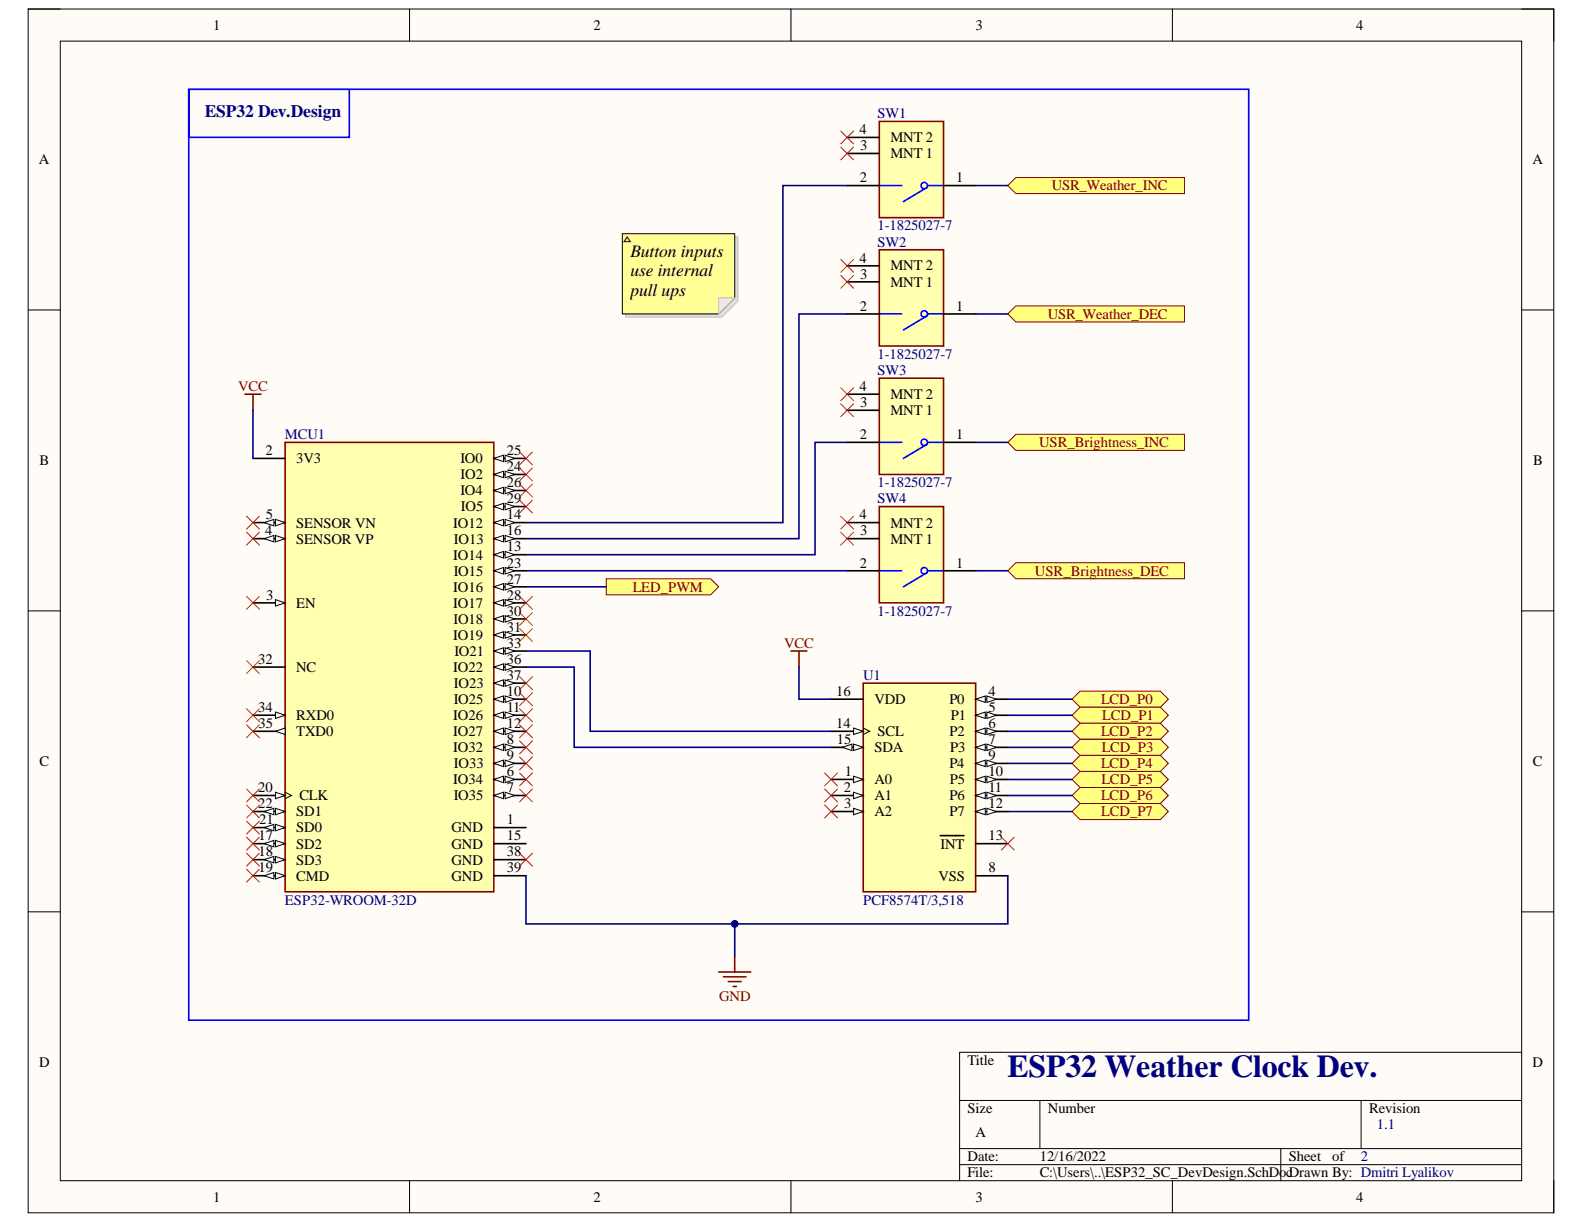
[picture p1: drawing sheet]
<svg xmlns="http://www.w3.org/2000/svg" width="279mm" height="216mm" viewBox="0 0 279 216" stroke-linecap="round" stroke-linejoin="round" font-family="sans-serif">
<defs><g id="words">
<text font-size="5.6" fill="#000080" x="177.7" y="190">ESP32 Weather Clock Dev.</text>
<text font-size="3.1" fill="#000080" x="36.1" y="20.7">ESP32 Dev.Design</text>
<g font-size="3.1">
<text x="111.2" y="45.3">Button inputs</text>
<text x="111.2" y="48.8">use internal</text>
<text x="111.2" y="52.1">pull ups</text>
</g>
<g font-size="2.6">
<text x="37.6" y="5.2">1</text>
<text x="104.7" y="5.2">2</text>
<text x="172.1" y="5.2">3</text>
<text x="239.2" y="5.2">4</text>
<text x="151.6" y="23.7">4</text>
<text x="6.8" y="29">A</text>
<text x="151.7" y="26.5">3</text>
<text x="157.1" y="27.9">MNT 1</text>
<text x="157.1" y="25.1">MNT 2</text>
<text x="270.3" y="29">A</text>
<text x="151.6" y="32.2">2</text>
<text x="168.7" y="32.2">1</text>
<text x="151.6" y="46.3">4</text>
<text x="157.1" y="47.7">MNT 2</text>
<text x="151.7" y="49.1">3</text>
<text x="157.1" y="50.5">MNT 1</text>
<text x="151.6" y="54.8">2</text>
<text x="168.7" y="54.8">1</text>
<text x="151.6" y="69">4</text>
<text x="151.7" y="71.8">3</text>
<text x="157.1" y="70.4">MNT 2</text>
<text x="151.6" y="77.5">2</text>
<text x="157.1" y="73.2">MNT 1</text>
<text x="168.7" y="77.5">1</text>
<text x="7" y="82.1">B</text>
<text x="46.8" y="80.3">2</text>
<text x="52.3" y="81.7">3V3</text>
<text x="81.2" y="81.7">IO0</text>
<text x="89.4" y="80.3">25</text>
<text x="89.4" y="83.1">24</text>
<text x="270.4" y="82.1">B</text>
<text x="81.2" y="87.3">IO4</text>
<text x="81.3" y="84.5">IO2</text>
<text x="89.4" y="85.9">26</text>
<text x="89.4" y="88.8">29</text>
<text x="46.8" y="94.4">4</text>
<text x="46.9" y="91.6">5</text>
<text x="52.3" y="93">SENSOR VN</text>
<text x="52.3" y="95.9">SENSOR VP</text>
<text x="79.9" y="93">IO12</text>
<text x="80.1" y="95.9">IO13</text>
<text x="81.3" y="90.2">IO5</text>
<text x="89.4" y="91.6">14</text>
<text x="89.4" y="94.4">16</text>
<text x="151.6" y="91.6">4</text>
<text x="151.7" y="94.4">3</text>
<text x="157.1" y="95.9">MNT 1</text>
<text x="157.1" y="93">MNT 2</text>
<text x="79.9" y="98.7">IO14</text>
<text x="80" y="101.5">IO15</text>
<text x="89.4" y="97.3">13</text>
<text x="89.4" y="100.1">23</text>
<text x="151.6" y="100.1">2</text>
<text x="168.7" y="100.1">1</text>
<text x="46.9" y="105.8">3</text>
<text x="52.3" y="107.2">EN</text>
<text x="79.9" y="104.4">IO16</text>
<text x="79.9" y="107.2">IO17</text>
<text x="89.4" y="102.9">27</text>
<text x="89.4" y="105.8">28</text>
<text x="79.9" y="112.9">IO19</text>
<text x="80" y="110">IO18</text>
<text x="89.4" y="108.6">30</text>
<text x="89.4" y="111.4">31</text>
<text x="45.5" y="117.1">32</text>
<text x="52.3" y="118.5">NC</text>
<text x="79.9" y="118.5">IO22</text>
<text x="80.2" y="115.7">IO21</text>
<text x="89.4" y="114.3">33</text>
<text x="89.4" y="117.1">36</text>
<text x="89.4" y="119.9">37</text>
<text x="45.5" y="125.6">34</text>
<text x="80" y="124.2">IO25</text>
<text x="80.1" y="121.4">IO23</text>
<text x="89.4" y="122.8">10</text>
<text x="89.4" y="125.6">11</text>
<text x="147.5" y="122.8">16</text>
<text x="154.2" y="124.2">VDD</text>
<text x="167.5" y="124.2">P0</text>
<text x="174.3" y="122.8">4</text>
<text x="174.3" y="125.6">5</text>
<text x="45.6" y="128.4">35</text>
<text x="52.3" y="127">RXD0</text>
<text x="52.3" y="129.9">TXD0</text>
<text x="79.9" y="127">IO26</text>
<text x="79.9" y="129.9">IO27</text>
<text x="89.4" y="128.4">12</text>
<text x="89.4" y="131.2">8</text>
<text x="147.5" y="128.4">14</text>
<text x="147.6" y="131.2">15</text>
<text x="154.8" y="129.9">SCL</text>
<text x="167.5" y="129.9">P2</text>
<text x="167.7" y="127">P1</text>
<text x="174.3" y="128.4">6</text>
<text x="174.3" y="131.2">7</text>
<text x="7" y="135.1">C</text>
<text x="79.9" y="132.7">IO32</text>
<text x="80.1" y="135.5">IO33</text>
<text x="89.4" y="134.1">9</text>
<text x="89.4" y="136.9">6</text>
<text x="149" y="136.9">1</text>
<text x="154.2" y="132.7">SDA</text>
<text x="167.5" y="135.5">P4</text>
<text x="167.6" y="132.7">P3</text>
<text x="174.3" y="134.1">9</text>
<text x="174.3" y="136.9">10</text>
<text x="270.4" y="135.1">C</text>
<text x="45.5" y="139.7">20</text>
<text x="45.5" y="142.6">22</text>
<text x="52.8" y="141.2">CLK</text>
<text x="79.9" y="138.3">IO34</text>
<text x="80" y="141.2">IO35</text>
<text x="89.4" y="139.7">7</text>
<text x="148.8" y="139.7">2</text>
<text x="148.9" y="142.6">3</text>
<text x="154.2" y="138.3">A0</text>
<text x="154.2" y="141.2">A1</text>
<text x="167.5" y="141.2">P6</text>
<text x="167.5" y="138.3">P5</text>
<text x="174.3" y="139.7">11</text>
<text x="174.3" y="142.6">12</text>
<text x="45.6" y="148.2">17</text>
<text x="45.7" y="145.4">21</text>
<text x="52.3" y="144">SD1</text>
<text x="52.3" y="146.8">SD0</text>
<text x="52.3" y="149.7">SD2</text>
<text x="79.6" y="146.8">GND</text>
<text x="79.6" y="149.7">GND</text>
<text x="89.4" y="145.4">1</text>
<text x="89.4" y="148.2">15</text>
<text x="154.2" y="144">A2</text>
<text x="165.9" y="149.7">INT</text>
<text x="167.5" y="144">P7</text>
<text x="174.3" y="148.2">13</text>
<text x="45.6" y="153.9">19</text>
<text x="45.6" y="151.1">18</text>
<text x="52.3" y="155.3">CMD</text>
<text x="52.3" y="152.5">SD3</text>
<text x="79.6" y="152.5">GND</text>
<text x="79.6" y="155.3">GND</text>
<text x="89.4" y="151.1">38</text>
<text x="89.4" y="153.9">39</text>
<text x="165.5" y="155.3">VSS</text>
<text x="174.3" y="153.9">8</text>
<text x="6.9" y="188.2">D</text>
<text x="170.7" y="187.9">Title</text>
<text x="270.3" y="188.2">D</text>
<text x="170.7" y="196.4">Size</text>
<text x="184.8" y="196.4">Number</text>
<text x="241.5" y="196.4">Revision</text>
<text x="172.1" y="200.6">A</text>
<text x="170.7" y="204.9">Date:</text>
<text x="170.7" y="207.7">File:</text>
<text x="183.4" y="204.9">12/16/2022</text>
<text x="183.4" y="207.7">C:\Users\..\ESP32_SC_DevDesign.SchDocDrawn By: Dmitri Lyalikov</text>
<text x="227.3" y="204.9">Sheet</text>
<text x="235" y="204.9">of</text>
<text x="37.6" y="211.9">1</text>
<text x="104.7" y="211.9">2</text>
<text x="172.1" y="211.9">3</text>
<text x="239.2" y="211.9">4</text>
</g>
<g font-size="2.6" fill="#000080">
<text x="154.8" y="20.8">SW1</text>
<text x="154.8" y="40.7">1-1825027-7</text>
<text x="154.8" y="43.5">SW2</text>
<text x="154.8" y="63.3">1-1825027-7</text>
<text x="154.8" y="66.1">SW3</text>
<text x="50.3" y="77.5">MCU1</text>
<text x="154.8" y="85.9">1-1825027-7</text>
<text x="154.8" y="88.8">SW4</text>
<text x="154.8" y="108.6">1-1825027-7</text>
<text x="152.2" y="119.9">U1</text>
<text x="50.3" y="159.6">ESP32-WROOM-32D</text>
<text x="152.2" y="159.6">PCF8574T/3,518</text>
<text x="242.9" y="199.2">1.1</text>
<text x="240" y="204.9">2</text>
</g>
<g font-size="2.6" fill="#800000">
<text x="185.6" y="33.6">USR_Weather_INC</text>
<text x="184.8" y="56.2">USR_Weather_DEC</text>
<text x="42" y="69">VCC</text>
<text x="183.3" y="78.9">USR_Brightness_INC</text>
<text x="182.6" y="101.5">USR_Brightness_DEC</text>
<text x="111.6" y="104.4">LED_PWM</text>
<text x="138.3" y="114.3">VCC</text>
<text x="194.2" y="124.2">LCD_P0</text>
<text x="194.2" y="129.9">LCD_P2</text>
<text x="194.4" y="127">LCD_P1</text>
<text x="194.2" y="135.5">LCD_P4</text>
<text x="194.3" y="132.7">LCD_P3</text>
<text x="194.2" y="141.2">LCD_P6</text>
<text x="194.3" y="138.3">LCD_P5</text>
<text x="194.3" y="144">LCD_P7</text>
<text x="126.9" y="176.5">GND</text>
</g>
</g></defs>
<path d="M5 1.6h269.1v212.3h-269.1z" fill-rule="evenodd" fill="#fffcf8"/>
<path d="M5 1.6h269.1v212.3h-269.1z" fill="none" stroke="#000" stroke-width=".18"/>
<path d="M10.6 7.3h257.8v201h-257.8z" fill-rule="evenodd" fill="#fffcf8"/>
<g fill="none" stroke="#000" stroke-width=".18">
<path d="M5 1.6h5.6M10.6 7.3h257.8v201h-257.8zM72.2 1.6v5.7M139.5 1.6v5.7M206.8 1.6v5.7M268.4 1.6h5.7v5.7M5 54.7h5.6M268.4 54.7h5.7M5 107.8h5.6M268.4 107.8h5.7M5 160.8h5.6M268.4 160.8h5.7"/>
<path d="M169.3 194.1h99.1M183.4 194.1v8.5M240.1 194.1v8.5M268.4 185.6h-99.1v22.7M72.2 208.3v5.6M139.5 208.3v5.6M169.3 202.6h99.1M169.3 205.4h99.1M206.8 208.3v5.6M225.9 202.6v5.7M274.1 208.3v5.6"/>
</g>
<path d="M50.3 78h36.8v79.3h-36.8z" fill-rule="evenodd" fill="#ffffb0"/>
<path d="M50.3 78h36.8v79.3h-36.8z" fill="none" stroke="#800000" stroke-width=".29"/>
<path d="M44.6 80.9h5.7" fill="none" stroke="#000" stroke-width=".28"/>
<path d="M44.6 92.2h5.7" fill="none" stroke="#000" stroke-width=".29"/>
<path d="M48.6 91.6l1.7 .6-1.7 .6z" fill="#f8fcff"/>
<path d="M48.6 91.6l1.7 .6-1.7 .6z" fill="none" stroke="#000" stroke-width=".18"/>
<path d="M46.6 92.2l1.7-.6v1.2z" fill="#f8fcff"/>
<path d="M46.6 92.2l1.7-.6v1.2z" fill="none" stroke="#000" stroke-width=".18"/>
<path d="M44.6 95h5.7" fill="none" stroke="#000" stroke-width=".29"/>
<path d="M48.6 94.4l1.7 .6-1.7 .6z" fill="#f8fcff"/>
<path d="M48.6 94.4l1.7 .6-1.7 .6z" fill="none" stroke="#000" stroke-width=".18"/>
<path d="M46.6 95l1.7-.6v1.2z" fill="#f8fcff"/>
<path d="M46.6 95l1.7-.6v1.2z" fill="none" stroke="#000" stroke-width=".18"/>
<path d="M87.1 80.9h5.7" fill="none" stroke="#000" stroke-width=".29"/>
<path d="M87.1 80.9l1.7-.6v1.1z" fill="#f8fcff"/>
<path d="M87.1 80.9l1.7-.6v1.1z" fill="none" stroke="#000" stroke-width=".18"/>
<path d="M89.1 80.3l1.7 .6-1.7 .5z" fill="#f8fcff"/>
<path d="M89.1 80.3l1.7 .6-1.7 .5z" fill="none" stroke="#000" stroke-width=".18"/>
<path d="M87.1 83.7h5.7" fill="none" stroke="#000" stroke-width=".29"/>
<path d="M87.1 83.7l1.7-.6v1.2z" fill="#f8fcff"/>
<path d="M87.1 83.7l1.7-.6v1.2z" fill="none" stroke="#000" stroke-width=".18"/>
<path d="M89.1 83.1l1.7 .6-1.7 .6z" fill="#f8fcff"/>
<path d="M89.1 83.1l1.7 .6-1.7 .6z" fill="none" stroke="#000" stroke-width=".18"/>
<path d="M87.1 86.5h5.7" fill="none" stroke="#000" stroke-width=".29"/>
<path d="M87.1 86.5l1.7-.5v1.1z" fill="#f8fcff"/>
<path d="M87.1 86.5l1.7-.5v1.1z" fill="none" stroke="#000" stroke-width=".18"/>
<path d="M89.1 86l1.7 .5-1.7 .6z" fill="#f8fcff"/>
<path d="M89.1 86l1.7 .5-1.7 .6z" fill="none" stroke="#000" stroke-width=".18"/>
<path d="M87.1 89.4h5.7" fill="none" stroke="#000" stroke-width=".29"/>
<path d="M87.1 89.4l1.7-.6v1.1z" fill="#f8fcff"/>
<path d="M87.1 89.4l1.7-.6v1.1z" fill="none" stroke="#000" stroke-width=".18"/>
<path d="M89.1 88.8l1.7 .6-1.7 .5z" fill="#f8fcff"/>
<path d="M89.1 88.8l1.7 .6-1.7 .5z" fill="none" stroke="#000" stroke-width=".18"/>
<path d="M87.1 92.2h5.7" fill="none" stroke="#000" stroke-width=".29"/>
<path d="M87.1 92.2l1.7-.6v1.2z" fill="#f8fcff"/>
<path d="M87.1 92.2l1.7-.6v1.2z" fill="none" stroke="#000" stroke-width=".18"/>
<path d="M89.1 91.6l1.7 .6-1.7 .6z" fill="#f8fcff"/>
<path d="M89.1 91.6l1.7 .6-1.7 .6z" fill="none" stroke="#000" stroke-width=".18"/>
<path d="M87.1 95h5.7" fill="none" stroke="#000" stroke-width=".29"/>
<path d="M87.1 95l1.7-.6v1.2z" fill="#f8fcff"/>
<path d="M87.1 95l1.7-.6v1.2z" fill="none" stroke="#000" stroke-width=".18"/>
<path d="M89.1 94.4l1.7 .6-1.7 .6z" fill="#f8fcff"/>
<path d="M89.1 94.4l1.7 .6-1.7 .6z" fill="none" stroke="#000" stroke-width=".18"/>
<path d="M87.1 97.8h5.7" fill="none" stroke="#000" stroke-width=".29"/>
<path d="M87.1 97.8l1.7-.5v1.1z" fill="#f8fcff"/>
<path d="M87.1 97.8l1.7-.5v1.1z" fill="none" stroke="#000" stroke-width=".18"/>
<path d="M89.1 97.3l1.7 .5-1.7 .6z" fill="#f8fcff"/>
<path d="M89.1 97.3l1.7 .5-1.7 .6z" fill="none" stroke="#000" stroke-width=".18"/>
<path d="M87.1 100.7h5.7" fill="none" stroke="#000" stroke-width=".29"/>
<path d="M87.1 100.7l1.7-.6v1.1z" fill="#f8fcff"/>
<path d="M87.1 100.7l1.7-.6v1.1z" fill="none" stroke="#000" stroke-width=".18"/>
<path d="M89.1 100.1l1.7 .6-1.7 .5z" fill="#f8fcff"/>
<path d="M89.1 100.1l1.7 .6-1.7 .5z" fill="none" stroke="#000" stroke-width=".18"/>
<path d="M87.1 103.5h5.7" fill="none" stroke="#000" stroke-width=".29"/>
<path d="M87.1 103.5l1.7-.6v1.2z" fill="#f8fcff"/>
<path d="M87.1 103.5l1.7-.6v1.2z" fill="none" stroke="#000" stroke-width=".18"/>
<path d="M89.1 102.9l1.7 .6-1.7 .6z" fill="#f8fcff"/>
<path d="M89.1 102.9l1.7 .6-1.7 .6z" fill="none" stroke="#000" stroke-width=".18"/>
<path d="M87.1 106.3h5.7" fill="none" stroke="#000" stroke-width=".29"/>
<path d="M87.1 106.3l1.7-.5v1.1z" fill="#f8fcff"/>
<path d="M87.1 106.3l1.7-.5v1.1z" fill="none" stroke="#000" stroke-width=".18"/>
<path d="M89.1 105.8l1.7 .5-1.7 .6z" fill="#f8fcff"/>
<path d="M89.1 105.8l1.7 .5-1.7 .6z" fill="none" stroke="#000" stroke-width=".18"/>
<path d="M87.1 109.2h5.7" fill="none" stroke="#000" stroke-width=".29"/>
<path d="M87.1 109.2l1.7-.6v1.1z" fill="#f8fcff"/>
<path d="M87.1 109.2l1.7-.6v1.1z" fill="none" stroke="#000" stroke-width=".18"/>
<path d="M89.1 108.6l1.7 .6-1.7 .5z" fill="#f8fcff"/>
<path d="M89.1 108.6l1.7 .6-1.7 .5z" fill="none" stroke="#000" stroke-width=".18"/>
<path d="M87.1 112h5.7" fill="none" stroke="#000" stroke-width=".29"/>
<path d="M87.1 112l1.7-.6v1.2z" fill="#f8fcff"/>
<path d="M87.1 112l1.7-.6v1.2z" fill="none" stroke="#000" stroke-width=".18"/>
<path d="M89.1 111.4l1.7 .6-1.7 .6z" fill="#f8fcff"/>
<path d="M89.1 111.4l1.7 .6-1.7 .6z" fill="none" stroke="#000" stroke-width=".18"/>
<path d="M87.1 114.8h5.7" fill="none" stroke="#000" stroke-width=".29"/>
<path d="M87.1 114.8l1.7-.5v1.1z" fill="#f8fcff"/>
<path d="M87.1 114.8l1.7-.5v1.1z" fill="none" stroke="#000" stroke-width=".18"/>
<path d="M89.1 114.3l1.7 .5-1.7 .6z" fill="#f8fcff"/>
<path d="M89.1 114.3l1.7 .5-1.7 .6z" fill="none" stroke="#000" stroke-width=".18"/>
<path d="M87.1 117.7h5.7" fill="none" stroke="#000" stroke-width=".29"/>
<path d="M87.1 117.7l1.7-.6v1.1z" fill="#f8fcff"/>
<path d="M87.1 117.7l1.7-.6v1.1z" fill="none" stroke="#000" stroke-width=".18"/>
<path d="M89.1 117.1l1.7 .6-1.7 .5z" fill="#f8fcff"/>
<path d="M89.1 117.1l1.7 .6-1.7 .5z" fill="none" stroke="#000" stroke-width=".18"/>
<path d="M87.1 120.5h5.7" fill="none" stroke="#000" stroke-width=".29"/>
<path d="M87.1 120.5l1.7-.6v1.2z" fill="#f8fcff"/>
<path d="M87.1 120.5l1.7-.6v1.2z" fill="none" stroke="#000" stroke-width=".18"/>
<path d="M89.1 119.9l1.7 .6-1.7 .6z" fill="#f8fcff"/>
<path d="M89.1 119.9l1.7 .6-1.7 .6z" fill="none" stroke="#000" stroke-width=".18"/>
<path d="M87.1 123.3h5.7" fill="none" stroke="#000" stroke-width=".29"/>
<path d="M87.1 123.3l1.7-.5v1.1z" fill="#f8fcff"/>
<path d="M87.1 123.3l1.7-.5v1.1z" fill="none" stroke="#000" stroke-width=".18"/>
<path d="M89.1 122.8l1.7 .5-1.7 .6z" fill="#f8fcff"/>
<path d="M89.1 122.8l1.7 .5-1.7 .6z" fill="none" stroke="#000" stroke-width=".18"/>
<path d="M87.1 126.2h5.7" fill="none" stroke="#000" stroke-width=".29"/>
<path d="M87.1 126.2l1.7-.6v1.1z" fill="#f8fcff"/>
<path d="M87.1 126.2l1.7-.6v1.1z" fill="none" stroke="#000" stroke-width=".18"/>
<path d="M89.1 125.6l1.7 .6-1.7 .5z" fill="#f8fcff"/>
<path d="M89.1 125.6l1.7 .6-1.7 .5z" fill="none" stroke="#000" stroke-width=".18"/>
<path d="M87.1 129h5.7" fill="none" stroke="#000" stroke-width=".29"/>
<path d="M87.1 129l1.7-.6v1.2z" fill="#f8fcff"/>
<path d="M87.1 129l1.7-.6v1.2z" fill="none" stroke="#000" stroke-width=".18"/>
<path d="M89.1 128.4l1.7 .6-1.7 .6z" fill="#f8fcff"/>
<path d="M89.1 128.4l1.7 .6-1.7 .6z" fill="none" stroke="#000" stroke-width=".18"/>
<path d="M87.1 131.8h5.7" fill="none" stroke="#000" stroke-width=".29"/>
<path d="M87.1 131.8l1.7-.5v1.1z" fill="#f8fcff"/>
<path d="M87.1 131.8l1.7-.5v1.1z" fill="none" stroke="#000" stroke-width=".18"/>
<path d="M89.1 131.3l1.7 .5-1.7 .6z" fill="#f8fcff"/>
<path d="M89.1 131.3l1.7 .5-1.7 .6z" fill="none" stroke="#000" stroke-width=".18"/>
<path d="M87.1 134.7h5.7" fill="none" stroke="#000" stroke-width=".29"/>
<path d="M87.1 134.7l1.7-.6v1.1z" fill="#f8fcff"/>
<path d="M87.1 134.7l1.7-.6v1.1z" fill="none" stroke="#000" stroke-width=".18"/>
<path d="M89.1 134.1l1.7 .6-1.7 .5z" fill="#f8fcff"/>
<path d="M89.1 134.1l1.7 .6-1.7 .5z" fill="none" stroke="#000" stroke-width=".18"/>
<path d="M87.1 137.5h5.7" fill="none" stroke="#000" stroke-width=".29"/>
<path d="M87.1 137.5l1.7-.6v1.1z" fill="#f8fcff"/>
<path d="M87.1 137.5l1.7-.6v1.1z" fill="none" stroke="#000" stroke-width=".18"/>
<path d="M89.1 136.9l1.7 .6-1.7 .5z" fill="#f8fcff"/>
<path d="M89.1 136.9l1.7 .6-1.7 .5z" fill="none" stroke="#000" stroke-width=".18"/>
<path d="M87.1 140.3h5.7" fill="none" stroke="#000" stroke-width=".29"/>
<path d="M87.1 140.3l1.7-.6v1.2z" fill="#f8fcff"/>
<path d="M87.1 140.3l1.7-.6v1.2z" fill="none" stroke="#000" stroke-width=".18"/>
<path d="M89.1 139.7l1.7 .6-1.7 .6z" fill="#f8fcff"/>
<path d="M89.1 139.7l1.7 .6-1.7 .6z" fill="none" stroke="#000" stroke-width=".18"/>
<path d="M44.6 106.3h5.7" fill="none" stroke="#000" stroke-width=".29"/>
<path d="M48.6 105.8l1.7 .5-1.7 .6z" fill="#f8fcff"/>
<path d="M48.6 105.8l1.7 .5-1.7 .6z" fill="none" stroke="#000" stroke-width=".18"/>
<path d="M44.6 117.7h5.7M44.6 126.2h5.7" fill="none" stroke="#000" stroke-width=".29"/>
<path d="M48.6 125.6l1.7 .6-1.7 .5z" fill="#f8fcff"/>
<path d="M48.6 125.6l1.7 .6-1.7 .5z" fill="none" stroke="#000" stroke-width=".18"/>
<path d="M44.6 140.3h5.7" fill="none" stroke="#000" stroke-width=".29"/>
<path d="M48.6 139.7l1.7 .6-1.7 .6z" fill="#f8fcff"/>
<path d="M48.6 139.7l1.7 .6-1.7 .6zM50.3 139.7l1.1 .6-1.1 .6" fill="none" stroke="#000" stroke-width=".18"/>
<path d="M44.6 154.5h5.7" fill="none" stroke="#000" stroke-width=".29"/>
<path d="M48.6 153.9l1.7 .6-1.7 .5z" fill="#f8fcff"/>
<path d="M48.6 153.9l1.7 .6-1.7 .5z" fill="none" stroke="#000" stroke-width=".18"/>
<path d="M46.6 154.5l1.7-.6v1.1z" fill="#f8fcff"/>
<path d="M46.6 154.5l1.7-.6v1.1z" fill="none" stroke="#000" stroke-width=".18"/>
<path d="M44.6 143.1h5.7" fill="none" stroke="#000" stroke-width=".29"/>
<path d="M48.6 142.6l1.7 .5-1.7 .6z" fill="#f8fcff"/>
<path d="M48.6 142.6l1.7 .5-1.7 .6z" fill="none" stroke="#000" stroke-width=".18"/>
<path d="M46.6 143.1l1.7-.5v1.1z" fill="#f8fcff"/>
<path d="M46.6 143.1l1.7-.5v1.1z" fill="none" stroke="#000" stroke-width=".18"/>
<path d="M44.6 146h5.7" fill="none" stroke="#000" stroke-width=".29"/>
<path d="M48.6 145.4l1.7 .6-1.7 .5z" fill="#f8fcff"/>
<path d="M48.6 145.4l1.7 .6-1.7 .5z" fill="none" stroke="#000" stroke-width=".18"/>
<path d="M46.6 146l1.7-.6v1.1z" fill="#f8fcff"/>
<path d="M46.6 146l1.7-.6v1.1z" fill="none" stroke="#000" stroke-width=".18"/>
<path d="M44.6 148.8h5.7" fill="none" stroke="#000" stroke-width=".29"/>
<path d="M48.6 148.2l1.7 .6-1.7 .6z" fill="#f8fcff"/>
<path d="M48.6 148.2l1.7 .6-1.7 .6z" fill="none" stroke="#000" stroke-width=".18"/>
<path d="M46.6 148.8l1.7-.6v1.2z" fill="#f8fcff"/>
<path d="M46.6 148.8l1.7-.6v1.2z" fill="none" stroke="#000" stroke-width=".18"/>
<path d="M44.6 151.6h5.7" fill="none" stroke="#000" stroke-width=".29"/>
<path d="M48.6 151.1l1.7 .5-1.7 .6z" fill="#f8fcff"/>
<path d="M48.6 151.1l1.7 .5-1.7 .6z" fill="none" stroke="#000" stroke-width=".18"/>
<path d="M46.6 151.6l1.7-.5v1.1z" fill="#f8fcff"/>
<path d="M46.6 151.6l1.7-.5v1.1z" fill="none" stroke="#000" stroke-width=".18"/>
<path d="M44.6 129h5.7" fill="none" stroke="#000" stroke-width=".29"/>
<path d="M48.6 129l1.7-.6v1.2z" fill="#f8fcff"/>
<path d="M48.6 129l1.7-.6v1.2z" fill="none" stroke="#000" stroke-width=".18"/>
<path d="M87.1 146h5.7M87.1 148.8h5.7M87.1 151.6h5.7M87.1 154.5h5.7" fill="none" stroke="#000" stroke-width=".29"/>
<path d="M152.3 120.5h19.8v36.8h-19.8z" fill-rule="evenodd" fill="#ffffb0"/>
<path d="M152.3 120.5h19.8v36.8h-19.8z" fill="none" stroke="#800000" stroke-width=".29"/>
<path d="M146.6 123.3h5.7M146.6 137.5h5.7M165.8 147.4h4.2M172.1 148.8h5.7" fill="none" stroke="#000" stroke-width=".29"/>
<path d="M150.6 136.9l1.7 .6-1.7 .5z" fill="#f8fcff"/>
<path d="M150.6 136.9l1.7 .6-1.7 .5z" fill="none" stroke="#000" stroke-width=".18"/>
<path d="M146.6 140.3h5.7" fill="none" stroke="#000" stroke-width=".29"/>
<path d="M150.6 139.7l1.7 .6-1.7 .6z" fill="#f8fcff"/>
<path d="M150.6 139.7l1.7 .6-1.7 .6z" fill="none" stroke="#000" stroke-width=".18"/>
<path d="M146.6 143.1h5.7" fill="none" stroke="#000" stroke-width=".29"/>
<path d="M150.6 142.6l1.7 .5-1.7 .6z" fill="#f8fcff"/>
<path d="M150.6 142.6l1.7 .5-1.7 .6z" fill="none" stroke="#000" stroke-width=".18"/>
<path d="M172.1 123.3h5.7" fill="none" stroke="#000" stroke-width=".29"/>
<path d="M172.1 123.3l1.7-.5v1.1z" fill="#f8fcff"/>
<path d="M172.1 123.3l1.7-.5v1.1z" fill="none" stroke="#000" stroke-width=".18"/>
<path d="M174.1 122.8l1.7 .5-1.7 .6z" fill="#f8fcff"/>
<path d="M174.1 122.8l1.7 .5-1.7 .6z" fill="none" stroke="#000" stroke-width=".18"/>
<path d="M172.1 126.2h5.7" fill="none" stroke="#000" stroke-width=".29"/>
<path d="M172.1 126.2l1.7-.6v1.1z" fill="#f8fcff"/>
<path d="M172.1 126.2l1.7-.6v1.1z" fill="none" stroke="#000" stroke-width=".18"/>
<path d="M174.1 125.6l1.7 .6-1.7 .5z" fill="#f8fcff"/>
<path d="M174.1 125.6l1.7 .6-1.7 .5z" fill="none" stroke="#000" stroke-width=".18"/>
<path d="M172.1 129h5.7" fill="none" stroke="#000" stroke-width=".29"/>
<path d="M172.1 129l1.7-.6v1.2z" fill="#f8fcff"/>
<path d="M172.1 129l1.7-.6v1.2z" fill="none" stroke="#000" stroke-width=".18"/>
<path d="M174.1 128.4l1.7 .6-1.7 .6z" fill="#f8fcff"/>
<path d="M174.1 128.4l1.7 .6-1.7 .6z" fill="none" stroke="#000" stroke-width=".18"/>
<path d="M172.1 131.8h5.7" fill="none" stroke="#000" stroke-width=".29"/>
<path d="M172.1 131.8l1.7-.5v1.1z" fill="#f8fcff"/>
<path d="M172.1 131.8l1.7-.5v1.1z" fill="none" stroke="#000" stroke-width=".18"/>
<path d="M174.1 131.3l1.7 .5-1.7 .6z" fill="#f8fcff"/>
<path d="M174.1 131.3l1.7 .5-1.7 .6z" fill="none" stroke="#000" stroke-width=".18"/>
<path d="M172.1 134.7h5.7" fill="none" stroke="#000" stroke-width=".29"/>
<path d="M172.1 134.7l1.7-.6v1.1z" fill="#f8fcff"/>
<path d="M172.1 134.7l1.7-.6v1.1z" fill="none" stroke="#000" stroke-width=".18"/>
<path d="M174.1 134.1l1.7 .6-1.7 .5z" fill="#f8fcff"/>
<path d="M174.1 134.1l1.7 .6-1.7 .5z" fill="none" stroke="#000" stroke-width=".18"/>
<path d="M172.1 137.5h5.7" fill="none" stroke="#000" stroke-width=".29"/>
<path d="M172.1 137.5l1.7-.6v1.1z" fill="#f8fcff"/>
<path d="M172.1 137.5l1.7-.6v1.1z" fill="none" stroke="#000" stroke-width=".18"/>
<path d="M174.1 136.9l1.7 .6-1.7 .5z" fill="#f8fcff"/>
<path d="M174.1 136.9l1.7 .6-1.7 .5z" fill="none" stroke="#000" stroke-width=".18"/>
<path d="M172.1 140.3h5.7" fill="none" stroke="#000" stroke-width=".29"/>
<path d="M172.1 140.3l1.7-.6v1.2z" fill="#f8fcff"/>
<path d="M172.1 140.3l1.7-.6v1.2z" fill="none" stroke="#000" stroke-width=".18"/>
<path d="M174.1 139.7l1.7 .6-1.7 .6z" fill="#f8fcff"/>
<path d="M174.1 139.7l1.7 .6-1.7 .6z" fill="none" stroke="#000" stroke-width=".18"/>
<path d="M172.1 143.2h5.7" fill="none" stroke="#000" stroke-width=".29"/>
<path d="M172.1 143.2l1.7-.6v1.1z" fill="#f8fcff"/>
<path d="M172.1 143.2l1.7-.6v1.1z" fill="none" stroke="#000" stroke-width=".18"/>
<path d="M174.1 142.6l1.7 .6-1.7 .5z" fill="#f8fcff"/>
<path d="M174.1 142.6l1.7 .6-1.7 .5z" fill="none" stroke="#000" stroke-width=".18"/>
<path d="M146.6 129h5.7" fill="none" stroke="#000" stroke-width=".29"/>
<path d="M150.6 128.4l1.7 .6-1.7 .6z" fill="#f8fcff"/>
<path d="M150.6 128.4l1.7 .6-1.7 .6zM152.3 128.4l1.1 .6-1.1 .6" fill="none" stroke="#000" stroke-width=".18"/>
<path d="M146.6 131.8h5.7" fill="none" stroke="#000" stroke-width=".29"/>
<path d="M150.6 131.3l1.7 .5-1.7 .6z" fill="#f8fcff"/>
<path d="M150.6 131.3l1.7 .5-1.7 .6z" fill="none" stroke="#000" stroke-width=".18"/>
<path d="M148.6 131.8l1.7-.5v1.1z" fill="#f8fcff"/>
<path d="M148.6 131.8l1.7-.5v1.1z" fill="none" stroke="#000" stroke-width=".18"/>
<path d="M172.1 154.5h5.7" fill="none" stroke="#000" stroke-width=".29"/>
<path d="M155.1 21.4h11.3v17h-11.3z" fill-rule="evenodd" fill="#ffffb0"/>
<path d="M155.1 21.4h11.3v17h-11.3z" fill="none" stroke="#800000" stroke-width=".29"/>
<g fill="none" stroke="#00f" stroke-width=".29">
<path d="M155.1 32.7h4M163.6 33l-4.3 2.6M163.6 32.7h2.8"/>
<circle cx="163" cy="32.7" r=".57"/>
</g>
<path d="M149.4 27.1h5.7M149.4 24.2h5.7M149.4 32.7h5.7M166.4 32.7h5.7" fill="none" stroke="#000" stroke-width=".29"/>
<path d="M155.1 44.1h11.3v16.9h-11.3z" fill-rule="evenodd" fill="#ffffb0"/>
<path d="M155.1 44.1h11.3v16.9h-11.3z" fill="none" stroke="#800000" stroke-width=".29"/>
<g fill="none" stroke="#00f" stroke-width=".29">
<path d="M155.1 55.4h4M163.6 55.7l-4.3 2.5M163.6 55.4h2.8"/>
<circle cx="163" cy="55.4" r=".57"/>
</g>
<path d="M149.4 49.7h5.7M149.4 46.9h5.7M149.4 55.4h5.7M166.4 55.4h5.7" fill="none" stroke="#000" stroke-width=".29"/>
<path d="M155.1 66.7h11.3v17h-11.3z" fill-rule="evenodd" fill="#ffffb0"/>
<path d="M155.1 66.7h11.3v17h-11.3z" fill="none" stroke="#800000" stroke-width=".29"/>
<g fill="none" stroke="#00f" stroke-width=".29">
<path d="M155.1 78h4M163.6 78.3l-4.3 2.6M163.6 78h2.8"/>
<circle cx="163" cy="78" r=".57"/>
</g>
<path d="M149.4 72.4h5.7M149.4 69.5h5.7M149.4 78h5.7M166.4 78h5.7" fill="none" stroke="#000" stroke-width=".29"/>
<path d="M155.1 89.4h11.3v16.9h-11.3z" fill-rule="evenodd" fill="#ffffb0"/>
<path d="M155.1 89.4h11.3v16.9h-11.3zM126.8 171.5h5.6M127.6 172.3h4M128.5 173.2h2.2M129.3 174h.6M129.6 168.6v2.9" fill="none" stroke="#800000" stroke-width=".29"/>
<g fill="none" stroke="#00f" stroke-width=".29">
<path d="M155.1 100.7h4M163.6 101l-4.3 2.5M163.6 100.7h2.8"/>
<circle cx="163" cy="100.7" r=".57"/>
</g>
<path d="M149.4 95h5.7M149.4 92.2h5.7M149.4 100.7h5.7M166.4 100.7h5.7" fill="none" stroke="#000" stroke-width=".29"/>
<path d="M43.2 69.5h2.8M44.6 69.5v2.9" fill="none" stroke="#800000" stroke-width=".28"/>
<g fill="none" stroke="#f00" stroke-width=".18">
<path d="M91.6 79.7l2.3 2.3M93.9 79.7l-2.3 2.3M43.5 93.9l2.3 2.2M43.5 91.1l2.3 2.2M45.8 93.9l-2.3 2.2M45.8 91.1l-2.3 2.2M91.6 88.2l2.3 2.3M91.6 85.4l2.3 2.3M91.6 82.6l2.3 2.2M93.9 88.2l-2.3 2.3M93.9 85.4l-2.3 2.3M93.9 82.6l-2.3 2.2"/>
<path d="M43.5 116.5l2.3 2.3M43.5 105.2l2.3 2.3M45.8 116.5l-2.3 2.3M45.8 105.2l-2.3 2.3M91.6 119.4l2.3 2.2M91.6 110.9l2.3 2.2M91.6 108l2.3 2.3M91.6 105.2l2.3 2.3M93.9 119.4l-2.3 2.2M93.9 110.9l-2.3 2.2M93.9 108l-2.3 2.3M93.9 105.2l-2.3 2.3"/>
<path d="M43.5 139.2l2.3 2.2M43.5 127.9l2.3 2.2M43.5 125l2.3 2.3M45.8 127.9l-2.3 2.2M45.8 139.2l-2.3 2.2M45.8 125l-2.3 2.3M91.6 139.2l2.3 2.2M91.6 136.3l2.3 2.3M91.6 133.5l2.3 2.3M91.6 130.7l2.3 2.3M91.6 127.9l2.3 2.2M91.6 125l2.3 2.3"/>
<path d="M91.6 122.2l2.3 2.3M93.9 139.2l-2.3 2.2M93.9 136.3l-2.3 2.3M93.9 133.5l-2.3 2.3M93.9 130.7l-2.3 2.3M93.9 127.9l-2.3 2.2M93.9 125l-2.3 2.3M93.9 122.2l-2.3 2.3M43.5 153.3l2.3 2.3M43.5 150.5l2.3 2.3M43.5 147.7l2.3 2.2M43.5 144.8l2.3 2.3"/>
<path d="M43.5 142l2.3 2.3M45.8 153.3l-2.3 2.3M45.8 150.5l-2.3 2.3M45.8 147.7l-2.3 2.2M45.8 144.8l-2.3 2.3M45.8 142l-2.3 2.3"/>
</g>
<path d="M177.8 100.7l1.4-1.4h29.7v2.8h-29.7z" fill-rule="evenodd" fill="#ffff80"/>
<path d="M177.8 100.7l1.4-1.4h29.7v2.8h-29.7z" fill="none" stroke="#800000" stroke-width=".18"/>
<path d="M177.8 78l1.4-1.4h29.7v2.8h-29.7z" fill-rule="evenodd" fill="#ffff80"/>
<path d="M177.8 78l1.4-1.4h29.7v2.8h-29.7z" fill="none" stroke="#800000" stroke-width=".18"/>
<path d="M177.8 55.4l1.4-1.4h29.7v2.8h-29.7z" fill-rule="evenodd" fill="#ffff80"/>
<path d="M177.8 55.4l1.4-1.4h29.7v2.8h-29.7z" fill="none" stroke="#800000" stroke-width=".18"/>
<path d="M177.8 32.7l1.4-1.4h29.7v2.8h-29.7z" fill-rule="evenodd" fill="#ffff80"/>
<path d="M177.8 32.7l1.4-1.4h29.7v2.8h-29.7z" fill="none" stroke="#800000" stroke-width=".18"/>
<path d="M106.9 102.1h18.5l1.4 1.4-1.4 1.4h-18.5z" fill-rule="evenodd" fill="#ffff80"/>
<path d="M106.9 102.1h18.5l1.4 1.4-1.4 1.4h-18.5z" fill="none" stroke="#800000" stroke-width=".18"/>
<g fill="none" stroke="#f00" stroke-width=".18">
<path d="M148.3 23.1l2.3 2.3M148.3 25.9l2.3 2.3M150.6 23.1l-2.3 2.3M150.6 25.9l-2.3 2.3M148.3 45.8l2.3 2.2M148.3 48.6l2.3 2.3M150.6 45.8l-2.3 2.2M150.6 48.6l-2.3 2.3M148.3 68.4l2.3 2.3M148.3 71.2l2.3 2.3M150.6 68.4l-2.3 2.3M150.6 71.2l-2.3 2.3"/>
<path d="M148.3 91.1l2.3 2.2M148.3 93.9l2.3 2.2M150.6 91.1l-2.3 2.2M150.6 93.9l-2.3 2.2M91.6 150.5l2.3 2.3M93.9 150.5l-2.3 2.3"/>
</g>
<path d="M139.5 114.8h2.8M140.9 114.8v2.9" fill="none" stroke="#800000" stroke-width=".29"/>
<path d="M190.5 121.9h14.2l1.4 1.4-1.4 1.4h-14.2l-1.4-1.4z" fill-rule="evenodd" fill="#ffff80"/>
<path d="M190.5 121.9h14.2l1.4 1.4-1.4 1.4h-14.2l-1.4-1.4z" fill="none" stroke="#800000" stroke-width=".18"/>
<path d="M189.1 126.2l1.4-1.5h14.2l1.4 1.5-1.4 1.4h-14.2z" fill-rule="evenodd" fill="#ffff80"/>
<path d="M189.1 126.2l1.4-1.5h14.2l1.4 1.5-1.4 1.4h-14.2z" fill="none" stroke="#800000" stroke-width=".18"/>
<path d="M189.1 129l1.4-1.4h14.2l1.4 1.4-1.4 1.4h-14.2z" fill-rule="evenodd" fill="#ffff80"/>
<path d="M189.1 129l1.4-1.4h14.2l1.4 1.4-1.4 1.4h-14.2z" fill="none" stroke="#800000" stroke-width=".18"/>
<path d="M189.1 131.8l1.4-1.4h14.2l1.4 1.4-1.4 1.4h-14.2z" fill-rule="evenodd" fill="#ffff80"/>
<path d="M189.1 131.8l1.4-1.4h14.2l1.4 1.4-1.4 1.4h-14.2z" fill="none" stroke="#800000" stroke-width=".18"/>
<path d="M189.1 134.7l1.4-1.5h14.2l1.4 1.5-1.4 1.4h-14.2z" fill-rule="evenodd" fill="#ffff80"/>
<path d="M189.1 134.7l1.4-1.5h14.2l1.4 1.5-1.4 1.4h-14.2z" fill="none" stroke="#800000" stroke-width=".18"/>
<path d="M189.1 137.5l1.4-1.4h14.2l1.4 1.4-1.4 1.4h-14.2z" fill-rule="evenodd" fill="#ffff80"/>
<path d="M189.1 137.5l1.4-1.4h14.2l1.4 1.4-1.4 1.4h-14.2z" fill="none" stroke="#800000" stroke-width=".18"/>
<path d="M189.1 140.3l1.4-1.4h14.2l1.4 1.4-1.4 1.4h-14.2z" fill-rule="evenodd" fill="#ffff80"/>
<path d="M189.1 140.3l1.4-1.4h14.2l1.4 1.4-1.4 1.4h-14.2z" fill="none" stroke="#800000" stroke-width=".18"/>
<path d="M189.1 143.2l1.4-1.5h14.2l1.4 1.5-1.4 1.4h-14.2z" fill-rule="evenodd" fill="#ffff80"/>
<path d="M189.1 143.2l1.4-1.5h14.2l1.4 1.5-1.4 1.4h-14.2z" fill="none" stroke="#800000" stroke-width=".18"/>
<path d="M145.5 136.3l2.2 2.3M145.5 139.2l2.2 2.2M147.7 136.3l-2.2 2.3M147.7 139.2l-2.2 2.2M145.5 142l2.2 2.3M147.7 142l-2.2 2.3M176.6 147.7l2.3 2.2M178.9 147.7l-2.3 2.2" fill="none" stroke="#f00" stroke-width=".18"/>
<path d="M33.3 15.7h187v164.3h-187z" fill="none" stroke="#00f" stroke-width=".29"/>
<path d="M92.8 154.5v8.5h85v-8.5" fill="none" stroke="#000080" stroke-width=".29"/>
<circle cx="129.6" cy="163" r=".57" fill="#000080"/>
<circle cx="129.6" cy="163" r=".57" fill="none" stroke="#000080" stroke-width=".18"/>
<g fill="none" stroke="#000080" stroke-width=".29">
<path d="M149.4 32.7h-11.3v59.5h-45.3M172.1 32.7h5.7M149.4 55.4h-8.5v39.6h-48.1M172.1 55.4h5.7M149.4 78h-5.6v19.8h-51M172.1 78h5.7M92.8 117.7h8.5v14.1h45.3M92.8 114.8h11.3v14.2h42.5M92.8 103.5h14.1M92.8 100.7h56.6M140.9 117.7v5.6h5.7M172.1 100.7h5.7"/>
<path d="M177.8 137.5h11.3M177.8 134.7h11.3M177.8 131.8h11.3M177.8 129h11.3M177.8 126.2h11.3M177.8 123.3h11.3M177.8 143.2h11.3M177.8 140.3h11.3M129.6 163v5.6"/>
</g>
<path d="M44.6 72.4v8.5" fill="none" stroke="#000080" stroke-width=".28"/>
<circle cx="129.6" cy="163" r=".57" fill="#000080"/>
<circle cx="129.6" cy="163" r=".57" fill="none" stroke="#000080" stroke-width=".18"/>
<path d="M33.3 15.7h28.3v8.5h-28.3z" fill="none" stroke="#00f" stroke-width=".28"/>
<path d="M110.3 41.8h19.9v11.3l-2.9 2.8h-17z" fill-rule="evenodd" fill="#e0ddd7"/>
<path d="M110.3 41.8h19.9v11.3l-2.9 2.8h-17z" fill="none" stroke="#bfbdba" stroke-width=".18"/>
<path d="M109.8 41.2h19.8v11.3l-2.8 2.9h-17z" fill-rule="evenodd" fill="#ffff96"/>
<path d="M109.8 41.2h19.8v11.3l-2.8 2.9h-17z" fill="none" stroke="#000" stroke-width=".18"/>
<path d="M126.8 52.5h2.8l-2.8 2.9z" fill="#f2f0d8"/>
<path d="M126.8 52.5h2.8l-2.8 2.9z" fill="none" stroke="#bfbdba" stroke-width=".18"/>
<path d="M110.6 41.8l.6 .8h-1.1z" fill="#ffcc78"/>
<path d="M110.6 41.8l.6 .8h-1.1z" fill="none" stroke="#300" stroke-width=".18"/>
<use href="#words"/>
</svg>
